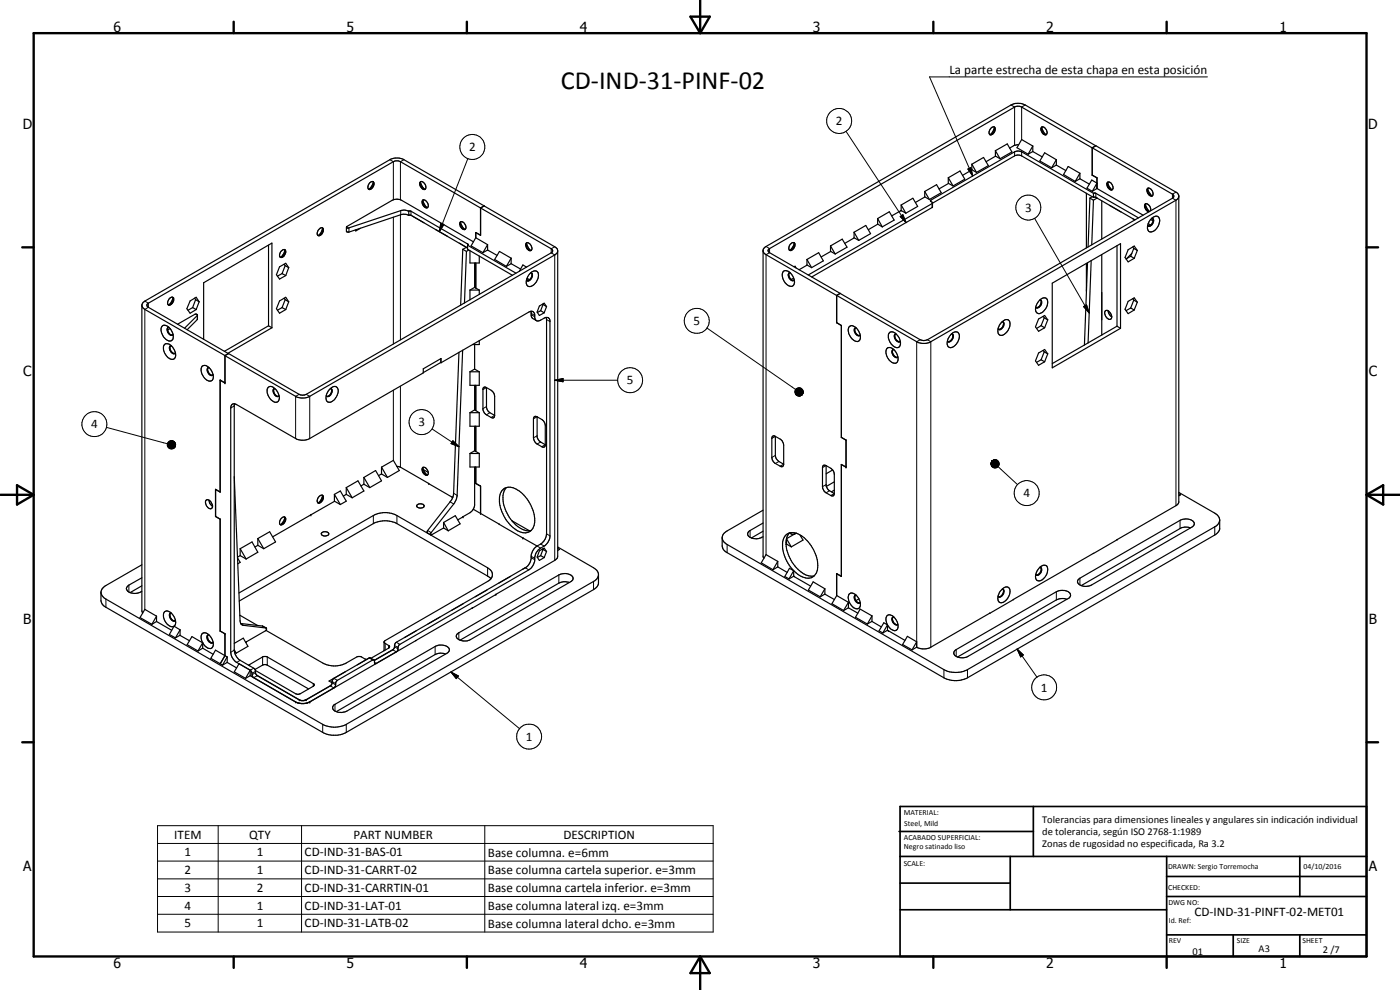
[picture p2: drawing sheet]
<svg xmlns="http://www.w3.org/2000/svg" width="420mm" height="297mm" viewBox="0 0 420 297" stroke-linecap="round" stroke-linejoin="round" font-family="sans-serif">
<defs><g id="words">
<text font-size="7.9" x="168.3" y="26.6">CD-IND-31-PINF-02</text>
<g font-size="4.2">
<text x="34" y="9.6">6</text>
<text x="104" y="9.6">5</text>
<text x="174" y="9.6">4</text>
<text x="244" y="9.6">3</text>
<text x="314" y="9.6">2</text>
<text x="384" y="9.6">1</text>
<text x="6.8" y="38.7">D</text>
<text x="410.6" y="38.7">D</text>
<text x="7" y="112.9">C</text>
<text x="410.8" y="112.9">C</text>
<text x="7" y="187.1">B</text>
<text x="410.8" y="187.1">B</text>
<text x="7" y="261.4">A</text>
<text x="410.8" y="261.4">A</text>
<text x="34" y="290.4">6</text>
<text x="104" y="290.4">5</text>
<text x="174" y="290.4">4</text>
<text x="244" y="290.4">3</text>
<text x="314" y="290.4">2</text>
<text x="384" y="290.4">1</text>
</g>
<g font-size="3.9">
<text x="284.9" y="22.1">La parte estrecha de esta chapa en esta posición</text>
<text x="250.9" y="37.6">2</text>
<text x="140.8" y="45.4">2</text>
<text x="307.6" y="63.6">3</text>
<text x="208.1" y="97.6">5</text>
<text x="188.2" y="115.4">5</text>
<text x="27.4" y="128.6">4</text>
<text x="125.5" y="127.9">3</text>
<text x="307.2" y="149.2">4</text>
<text x="312.4" y="207.5">1</text>
<text x="157.8" y="222.3">1</text>
<text x="52.3" y="251.7">ITEM</text>
<text x="74.8" y="251.7">QTY</text>
<text x="106.1" y="251.7">PART NUMBER</text>
<text x="169.1" y="251.7">DESCRIPTION</text>
<text x="55.4" y="257">1</text>
<text x="77" y="257">1</text>
<text x="91.4" y="257">CD-IND-31-BAS-01</text>
<text x="146.4" y="257">Base columna. e=6mm</text>
<text x="55.4" y="262.3">2</text>
<text x="77" y="262.3">1</text>
<text x="91.4" y="262.3">CD-IND-31-CARRT-02</text>
<text x="146.4" y="262.4">Base columna cartela superior. e=3mm</text>
<text x="55.4" y="267.6">3</text>
<text x="77" y="267.6">2</text>
<text x="91.4" y="267.6">CD-IND-31-CARRTIN-01</text>
<text x="146.4" y="267.7">Base columna cartela inferior. e=3mm</text>
<text x="55.4" y="272.9">4</text>
<text x="77" y="272.9">1</text>
<text x="91.4" y="272.9">CD-IND-31-LAT-01</text>
<text x="146.4" y="273">Base columna lateral izq. e=3mm</text>
<text x="358.5" y="275">CD-IND-31-PINFT-02-MET01</text>
<text x="55.4" y="278.3">5</text>
<text x="77" y="278.3">1</text>
<text x="91.4" y="278.3">CD-IND-31-LATB-02</text>
<text x="146.4" y="278.3">Base columna lateral dcho. e=3mm</text>
</g>
<g font-size="3.1">
<text x="312.7" y="246.8">Tolerancias para dimensiones lineales y angulares sin indicación individual</text>
<text x="312.7" y="250.4">de tolerancia, según ISO 2768-1:1989</text>
<text x="312.7" y="254">Zonas de rugosidad no especificada, Ra 3.2</text>
<text x="357.9" y="286.4">01</text>
<text x="377.7" y="285.6">A3</text>
<text x="397" y="285.9">2 /7</text>
</g>
<g font-size="2.4">
<text x="271.2" y="244.4">MATERIAL:</text>
<text x="271.3" y="252">ACABADO SUPERFICIAL:</text>
<text x="271.4" y="247.9">Steel, Mild</text>
<text x="271.3" y="254.6">Negro satinado liso</text>
<text x="271.2" y="259.7">SCALE:</text>
<text x="350.6" y="260.8">DRAWN: Sergio Torremocha</text>
<text x="391.2" y="260.6">04/10/2016</text>
<text x="350.6" y="267">CHECKED:</text>
<text x="350.6" y="271.4">DWG NO:</text>
<text x="350.8" y="276.9">Id. Ref:</text>
<text x="350.8" y="282.8">REV</text>
<text x="371.2" y="282.9">SIZE</text>
<text x="390.9" y="282.9">SHEET</text>
</g>
</g></defs>
<g fill="none" stroke="#000" stroke-width=".35">
<path d="M298.4 38.1v.1M298.4 38.1a1.46 1.46 0 0 1 0 1.6 1.46 1.46 0 0 1-1.4 .6M298.4 38.1a1.6 1.6 0 0 0-1.4 2.2M298.4 38.2a1.79 1.79 0 0 1-1.2 2.2M298.5 38.2l-.4 1-.9 1.2M312.6 38.2a1.71 1.71 0 0 0 1.5 2.2M312.6 38.2l.4 1 .8 1.2M312.7 38.1a1.53 1.53 0 0 0 1.2 2.3l.2-.1M312.7 38.1a1.61 1.61 0 0 1 1.4 2.2M312.7 38.1l-.1 .1M111 54.8a.66 .66 0 0 1 .7-.4 .66 .66 0 0 1 .6 .5 1.41 1.41 0 0 1-1.7 1.8 1.7 1.7 0 0 1 .4-1.9zM111.9 54.5l.1 .1"/>
<path d="M112 54.6a1.73 1.73 0 0 1-1.4 2.2M112 54.7l-.3 .9-.9 1.2M126.3 54.5a1.52 1.52 0 0 1 1.2 2.3 1.49 1.49 0 0 1-1.2-2.3M127 60a1.58 1.58 0 0 0 1.3 2.3M127.4 56.8l-.7-.8-.5-1.3a1.78 1.78 0 0 0 1.4 2.1M277.5 57.4l3.6-2 1.4 2.4-3.6 2.1M277.5 57.4l1.4 2.5M277.5 57.4v1.7l1.4 .8M277.6 59.1l-2.9 1.6M284.6 53.3l3.5-2 1.4 2.5-3.5 2M284.6 53.3l1.4 2.5M284.6 53.3v1.7l1.4 .8"/>
<path d="M284.7 55l-2.9 1.7M291.7 49.3l3.5-2.1 1.4 2.5-3.5 2M291.7 49.3l1.4 2.4M291.7 49.3v1.6l1.4 .8M291.7 50.9l-2.8 1.7M297 40.4h.2M298.7 45.2l3.6-2 1.4 2.4-3.6 2M298.7 45.2l1.4 2.4M298.7 45.2v1.6l1.4 .8M298.8 46.9l-2.9 1.6M305.7 43.4l-1.3 .2-1.4 .8M310 45.5l2.8 1.6"/>
<path d="M310 43.8l-1.4 2.5M310 45.5l-1.4 .8M310 43.8v1.7M310 43.8l-3.4-1.9-1.4 2.4 3.4 2M317 49.5l2.9 1.7M317 47.9l-1.4 2.4M317 49.5l-1.4 .8M317 47.9v1.6M317 47.9l-3.5-2.1-1.4 2.5 3.5 2M324.1 53.6l2.8 1.6M324.1 52l-1.4 2.4M324.1 53.6l-1.4 .8"/>
<path d="M324.1 52v1.6M324.1 52l-3.5-2-1.4 2.4 3.5 2M326 58v16.4M327.1 59.4l1.1 .7M327.1 59.4l-.6 14.7M327.6 54l1.6 .9-1.4 2.5-1.6-.9zM327.8 52.6l1.4 .8M327.8 52.6l1.4 .7M327.8 59l-.7 .4M328.2 58v1.2M328.2 58h.7l12.8 7.4M328.2 59.2h.7"/>
<path d="M328.2 58l-21.6-12.4-1.1-.3-1 .3-25.2 14.5-.1 .2 .7 .5M328.2 59.2l-21.6-12.4-1.3-.3-.6 .2-24.8 14.3M328.8 43.7v.1M328.9 43.7l-1.1 .7v8.2M328.9 59.2l11.7 6.8-.6-.3M328.9 59.2l.5 .3M329.2 53.3v3.3M329.2 59.4l-1 .7M329.2 56.6l13.9 8M329.2 56.6l-1.4 .8M332.3 54.7a1.41 1.41 0 0 1 1.5 .7 1.41 1.41 0 0 1-.1 1.5 1.55 1.55 0 0 1-1.4-2.2zM332.4 54.7a1.77 1.77 0 0 0 1.4 2.2"/>
<path d="M332.4 54.8l.5 1.3 .8 .8M332.5 54.6l-.1 .1M344.4 56.6a1.45 1.45 0 0 1 1.4 .6 1.45 1.45 0 0 1 0 1.6 1.54 1.54 0 0 1-1.4-2.2zM344.5 56.6l.3 1 .8 1.2M344.6 56.4a1.59 1.59 0 0 0 1.3 2.3M353.8 59.1l-.9 1-73.6 42.4a4.5 4.5 0 0 1-4.2 0l-24-13.9M80.6 73.6v24.1M84.1 77.2h.1M84.4 75.4a.76 .76 0 0 1 .6-.5 .76 .76 0 0 1 .8 .4 1.52 1.52 0 0 1-1.7 1.8 1.43 1.43 0 0 1 .3-1.7zM85.3 79.3l.3 .4M85.4 74.9l.1 .1M85.5 75a1.88 1.88 0 0 1-1.3 2.2"/>
<path d="M85.5 75.1l-.3 1-.9 1.1M85.6 79.7l1 .6M85.6 79.7l-.9 2.4M95.4 70.7h.2M95.7 68.9l.9-.6a1.26 1.26 0 0 1-.2 2.1 .66 .66 0 0 1-.6 .4 .66 .66 0 0 1-.6-.5zM96.7 68.4a1.66 1.66 0 0 1-1.1 2.3M96.8 68.5l-.5 1.3-.7 .9M108.2 68.5l-1.4 .8v-.3M122.7 63.4h.6l17.1 9.8-.1 .4M122.7 64.6h.6l17 9.8-2.4-1.5M122.7 63.4v1.2a3.2 3.2 0 0 0-2.4-.2l-15.6 5.2h-.5l-.2-.2v-1.4l13.7-7.9 1.6-.3 1.3 .3 21.5 12.5M122.7 63.4a2.96 2.96 0 0 0-2.4-.2l-15.7 5.3-.6-.3"/>
<path d="M126.8 60.1a1.07 1.07 0 0 1 1.5 .9l.3 .7a.73 .73 0 0 1-.7 .7 .73 .73 0 0 1-.8-.6l-.4-.7zM126.9 60.2l.6 1.3 .6 .8M130.8 68.9l3.5 2M138.1 66.6a1.4 1.4 0 0 1 1.5 .7 1.4 1.4 0 0 1-.1 1.6 1.65 1.65 0 0 1-1.4-2.3zM138.2 66.7l.4 1 .8 1.1M138.2 66.7l-.1 .5 .4 1 .6 .5 .5 .1M138.3 66.5l-.1 .2M138.9 74.8l1.1 .6M138.9 74.8l-.7 16.8M140 75.4l-.6 15.5M140 74.2l-1.1 .6M140.3 73.6v1.2l13.5 7.8"/>
<path d="M140.3 73.6l14.5 8.4M140.7 75l-.7 .4M141 75.2v3.7h2.8v-2.1M142.4 78.9v7.3M142.8 69.8v1.5M142.8 78.9v7.5M142.8 69.8h.1M142.8 71.3l-1.4 2.5 3.5 2M142.8 71.3l3.5 2.1M144.2 62.4v8.2l-1.4-.8M145.3 61.8l-1.1 .6M146.3 75l2.9 1.6"/>
<path d="M146.3 73.4l-1.4 2.4M146.3 75l-1.4 .8M146.3 73.4v1.6M153.4 79.1l2.8 1.6M153.4 77.5l-3.5-2.1-1.4 2.5 3.5 2M153.4 77.5l-1.4 2.4M153.4 79.1l-1.4 .8M153.4 77.5v1.6M157.9 72.9a1.46 1.46 0 0 1 1.5 .6 1.46 1.46 0 0 1 .1 1.6 1.51 1.51 0 0 1-1.6-2.2zM158 73a1.72 1.72 0 0 0 1.3 2.1M158 73l.6 1.3 .6 .8M158.1 72.9l-.1 .1"/>
<path d="M159.5 75.1l-.2 .1M167.4 75.3l-.2 .6-.7 .6-73.5 42.4a4.5 4.5 0 0 1-4.3 0l-21.2-12.2M167.4 75.3v91.6l-.2 .7-.7 .5-17.7 10.3M167.4 75.3l-.2-.7-.7-.6-45.3-26.1a4.5 4.5 0 0 0-4.2 0l-73.5 42.4-.5 .4-.4 .9M229 75.4l.9 1 21.2 12.2M230.7 74.7l74-42.7 .6-.1 1.3 .2 45.3 26.2a.66 .66 0 0 1 .4 .6 .66 .66 0 0 1-.4 .6l-73.6 42.4-1 .3-1.1-.3-45.2-26.1-.5-.6zM237.2 73.3a.76 .76 0 0 1 .7-.5 .76 .76 0 0 1 .7 .4 1.45 1.45 0 0 1-1.7 1.9 1.7 1.7 0 0 1 .3-1.8zM238.2 72.8a1.64 1.64 0 0 1-1.3 2.3M238.4 72.9l-.4 1.1-.9 1.1M242.2 77.9l3.5-2.1 1.4 2.5-3.5 2M242.2 77.9l1.4 2.4M242.2 77.9v1.6"/>
<path d="M242.2 79.5l1.4 .8M242.2 79.5l-2.4 1.4M249.2 73.8l3.6-2 1.4 2.4-3.6 2M249.2 73.8l1.4 2.4M249.2 73.8v1.6l1.4 .8M249.3 75.4l-2.8 1.7M256.3 69.7l3.5-2.1 1.5 2.5-3.6 2M256.3 69.7l1.4 2.4M256.3 69.7v1.6l1.4 .8M256.4 71.4l-2.9 1.6M263.4 65.6l3.5-2.1 1.4 2.5-3.5 2.1M263.4 65.6l1.4 2.5"/>
<path d="M263.4 65.6v1.6l1.4 .9M263.4 67.3l-2.8 1.6M270.3 63.2h.1M270.4 63.2l-2.8 1.6M270.5 61.5l3.5-2 1.4 2.4-3.5 2.1M270.5 61.5l1.4 2.5M270.5 61.5v1.7l1.4 .8M270.5 63.2h-.1M279.9 60.8l-.1 1.4-36.2 20.9M279.9 60.9l-37.3 21.6M326 79v8.4M326.4 78.9l-1 24.6"/>
<path d="M327.5 78.2l-1 24.7M328.2 60.1l-.6 13.3M330.7 60.2v11.5M330.7 76.4v24.1M332.9 61.6l3.6 2M335.2 73.7v24.2M339.3 76.9l1.1 .6M339.3 76.9l-1.4 .8M339.7 76l-1.6 1.6M339.9 74.1l.4 .4M340.3 74.5l1 .6M340.3 74.5l-1 2.4"/>
<path d="M341.3 75.1l-.9-1.3-1.8 1.1-1 2.4 1 1.3 1.8-1.1M341.3 75.1l-.9 2.4M343.9 61.1a1.73 1.73 0 0 0 1.1 2.4l-.9-1.2-.4-1M344.5 67.6l.1 .3M344.6 67.1l.8 .4M345.3 63.2a1.41 1.41 0 0 0-.2-1.4 1.41 1.41 0 0 0-1.4-.5 1.72 1.72 0 0 0 1.1 2.2M345.3 65.9l.8 .4M345.6 65.5h.3M345.8 65.4a1.26 1.26 0 0 1 1.6-.5 1.26 1.26 0 0 1 .6 1.6 3.2 3.2 0 0 1-3 3.1 1.8 1.8 0 0 1-.3-2.7zM345.9 65.5a1.46 1.46 0 0 1 .1 1.6 1.46 1.46 0 0 1-1.4 .8M345.9 65.5a1.64 1.64 0 0 1-1.3 2.3M42.6 91.6l.4 .9 .5 .3 24 13.9"/>
<path d="M42.6 91.6v91.7l.2 .6M44.2 91.2l73.9-42.7 .7-.2 1.4 .2 45.2 26.1a.64 .64 0 0 1 .5 .6 .64 .64 0 0 1-.5 .7l-73.5 42.4a2.33 2.33 0 0 1-2.1 0l-45.3-26.1-.4-.5zM48.7 97.9a1.87 1.87 0 0 1 2.6 1.1 2.83 2.83 0 0 1 .4 3 2.03 2.03 0 0 1-2.9-1.4l-.5-1.4v-.6zM50.5 98.3a1.59 1.59 0 0 0 1.3 2.2M50.7 98.2a1.16 1.16 0 0 0-.6 1.1 1.16 1.16 0 0 0 .7 1l.6 .3 .5-.2M50.7 89.7l.4-.4 .7-.1a1.42 1.42 0 0 1 .1 1.6 1.42 1.42 0 0 1-1.4 .6l-.2-.5zM51 98.6l-.7 .4M51.8 89.2a1.56 1.56 0 0 1-1.3 2.2M51.9 89.3l-.5 1.4-.7 .8M53.3 97.3l5.2-3 .8 .1v1.4l-3.1 3.1M57.8 92.3l1.1 .6M57.8 92.3l-1.4 .8"/>
<path d="M58.4 89.5l.3 .4M58.7 89.9l1.1 .7M58.7 89.9l-.9 2.4M59.3 94.6l-3.9 3.9M59.8 90.6l-.9-1.4-1.8 1.1-1 2.3 1 1.4 1.8-1.1M59.8 90.6l-.9 2.3M80.6 97.7l1 .6M80.6 97.7l-13.3 7.7M81.6 98.3l-13.2 7.7M81.6 98.3v-25.4l-20.5 11.9v17M84.7 82.1l1.1 .6M84.7 82.1l-1.4 .7"/>
<path d="M84.7 92.3l1.1 .6M84.7 92.3l-1.4 .8M85.3 89.5l.3 .4M85.6 89.9l1 .7M85.6 89.9l-.9 2.4M86.6 80.3l-.8-1.3-1.9 1.1-.9 2.3 .9 1.3 1.9-1M86.6 80.3l-.8 2.4M86.6 90.6l-.8-1.4-1.9 1.1-.9 2.3 .9 1.4 1.9-1.1M86.6 90.6l-.8 2.3M141 87v3M141 87h2.8M142.4 86.2l1.4 .8"/>
<path d="M142.4 86.2l-1.4 .8M143.8 87v1.3M158 80.1l-1.1-.6-1 1.9M158.1 83.8l.5 .3M158.2 83.5l.8 .4M159.1 82a1.4 1.4 0 0 1 2.4 0 3.1 3.1 0 0 1-2.9 3.9 1.8 1.8 0 0 1-.3-2.6zM159.2 81.9h.2M159.3 93.4l.2 1.8 1.5 1M159.4 81.9a1.43 1.43 0 0 1 .2 1.6 1.43 1.43 0 0 1-1.4 .7l-.2-.2M159.5 81.9a1.63 1.63 0 0 1-1.4 2.3M162.3 93.2l-1 .6M162.3 93.2l1 .7"/>
<path d="M162.8 91.2l.2 .2M163 91.4l-.7 1.8M163 91.4l1 .6M163.9 95.2l.1 65.2a4.1 4.1 0 0 1-1.7 2.8l-1.1 .6M164 92l-.7-1-1.4 .8-.7 1.8 .7 1.1 1.4-.8M164 92l-.7 1.9M235.1 81.5a2.06 2.06 0 0 1 2.8 1.4 2.04 2.04 0 0 1-.2 3 3.2 3.2 0 0 1-2.6-4.4zM236.9 81.8a1.42 1.42 0 0 0-.1 1.6 1.42 1.42 0 0 0 1.4 .7M236.9 81.8a1.69 1.69 0 0 0 1.2 2.4M236.9 81.8h.2M238.2 83.4l-.8 .5M238.3 80.1l.3-.2 .3 .5"/>
<path d="M238.4 83.9l-.2 .3M251.1 88.6v8.2M251.1 96.8h.1M251.1 96.8l1.4 .9M252.1 88.1l-1 .5M252.2 88.1l-1.1 .5M252.5 97.7v33.5M254.7 98.2a1.64 1.64 0 0 1 2.6 .6 2.92 2.92 0 0 1 .5 3.5 2.67 2.67 0 0 1-3.1-2.2l-.2-1.1zM256.7 98.4a1.69 1.69 0 0 0 1.3 2.3M256.9 98.3a.77 .77 0 0 0-.5 1.3 1.21 1.21 0 0 0 1.7 1v-.1M266.9 99.9a1.45 1.45 0 0 1 2.2 .4 2.6 2.6 0 0 1 .5 4 3.3 3.3 0 0 1-3-3.7zM300.6 96.6a1.32 1.32 0 0 1 1.2-.8 1.32 1.32 0 0 1 1.3 .8 3.5 3.5 0 0 1-2.7 4 1.47 1.47 0 0 1-.8-2.3z"/>
<path d="M300.8 96.5a.93 .93 0 0 1 .3 1.5l-.8 .9-.8-.2M301 96.6a1.59 1.59 0 0 1-1.3 2.2M311.9 90.1a1.32 1.32 0 0 1 1.2-.8 1.32 1.32 0 0 1 1.3 .8 3.5 3.5 0 0 1-2.7 4 1.9 1.9 0 0 1-.4-3zM312.1 90h.1M312.2 90a1.46 1.46 0 0 1 .2 1.6 1.46 1.46 0 0 1-1.3 .8l-.3-.3M312.3 90a1.56 1.56 0 0 1-1.3 2.3M312.5 97.7l1 .6M312.5 97.7l-1.4 .9M313.1 94.9l.3 .5M313.4 95.4l1 .6M313.4 95.4l-.9 2.3M314.4 96l-.9 2.3"/>
<path d="M314.4 96l-.9-1.3-1.8 1-.9 2.4 .9 1.3 1.8-1.1M315.8 85l20.5-11.9v25.4l-20.5 11.9zM332.6 93.3a.83 .83 0 0 0-1.1 .3 .83 .83 0 0 0 .2 1.1 1.19 1.19 0 0 0 1.9 .8l.1-.4M332.6 93.3l.7 .7 .4 1.1M332.6 93.3l.3 1 .8 .8M335.2 97.9l-19.4 11.2M335.2 97.9l1.1 .6M339.3 92.4l1.1 .6M339.3 92.4l-1.4 .8M339.9 89.6l.4 .4M340.3 90l1 .7M340.3 90l-1 2.4"/>
<path d="M341.3 90.7l-.9-1.3-1.8 1-1 2.4 1 1.3 1.8-1.1M341.3 90.7l-.9 2.3M49.3 103.4a1.77 1.77 0 0 1 2.5 .7 2.93 2.93 0 0 1 .6 3.4 2.06 2.06 0 0 1-2.9-1.4l-.4-1.4v-.9zM51 104.1a1.76 1.76 0 0 0 1.5 1.9M51.1 103.9l-.1 .2M51.2 103.8a1.46 1.46 0 0 0 .7 2.3l.6-.1M51.3 103.8l-.3 .3M51.3 103.8h-.2M52.7 105.9l-.2 .1M60.7 109.9a2.12 2.12 0 0 1 2.8 1.4 2.46 2.46 0 0 1 0 2.9 2.8 2.8 0 0 1-3.1-2.6v-1zM62.5 110.3a1.63 1.63 0 0 0 1.3 2.3M62.7 110.3h-.1a1.48 1.48 0 0 0-.2 1.5 1.48 1.48 0 0 0 1.3 .8l.1-.1"/>
<path d="M64 112.4l-.2 .1M66.1 114v33.7l-1.4-.8v8M66.1 114l1.4 .9M67.5 106.7v8.2l-1.4-.9M68.5 106.1l-1 .6M68.6 106.1l-1.1 .6M80.5 116.2a1.68 1.68 0 0 1 2.4 .8 2.75 2.75 0 0 1 .4 3.6 2.64 2.64 0 0 1-3-2.3l-.1-1.3zM82.3 116.6a1.58 1.58 0 0 0 1.3 2.3M82.5 116.6a.95 .95 0 0 0-.6 .8 .95 .95 0 0 0 .4 .9 .87 .87 0 0 0 1.5 .4M98.8 117a1.63 1.63 0 0 1 2.4-.8 3.4 3.4 0 0 1-1.4 4.2 1.15 1.15 0 0 1-1.4 .2 1.15 1.15 0 0 1-.6-1.2l.3-1.4zM99.1 116.6a1.11 1.11 0 0 1 .1 1.9 .8 .8 0 0 1-1.3 .2M99.3 116.6a1.64 1.64 0 0 1-1.3 2.3"/>
<path d="M132.3 108.8h.1M132.3 108.8l-5.3 3M132.3 107.6v1.2M132.4 108.8v-1.2l-5.4 3.1v1.2l-34 19.7a4.5 4.5 0 0 1-4.3 0l-17.7-10.2a1.07 1.07 0 0 0-1.2-.1 1.07 1.07 0 0 0-.6 1.1v73.3a4.2 4.2 0 0 0 1.8 3.1l4.1 2.3M132.4 108.8l26.3-15.2a1.06 1.06 0 0 1 1.1-.2 1.06 1.06 0 0 1 .7 1 1.84 1.84 0 0 0 .6 1.9l.9-.1 1.3-.7a1.04 1.04 0 0 1 1.1-.2 1.04 1.04 0 0 1 .6 .9v64.9a4.1 4.1 0 0 1-1.7 2.7 4.3 4.3 0 0 0-2.9 4.7l-.7 1.6-1 .9-38.9 22.4-.3 .7-.2 1.1-.4 .4M137.7 105.7l-1.6 42.3a4.1 4.1 0 0 1-1 2.6l-6.8 8.7v.6l1 .6M138.8 105.1l-1.7 43.9-.7 1.9-7 8.9-.2 .3 .2 .4M141 111.5v4.1h2.8v-4.1M141 111.5h2.8M142.4 103.4v7.3M142.4 115.6v7.4M142.4 110.7l1.4 .8"/>
<path d="M142.4 110.7l-1.4 .8M142.8 115.6v7.6M143.8 102.2v1.2h-2M146 116.3l1.6 1 .8 1.1 .1 6.2M146 116.3l-.8-.1-.3 .5v6.2l.2 .5a3.6 3.6 0 0 0 2.3 1.9 .64 .64 0 0 0 .8 0 .64 .64 0 0 0 .3-.7M146 116.3v6l.3 .8 .5 .6 1.7 .9M266.2 104.6a1.8 1.8 0 0 1 2.6 1 2.4 2.4 0 0 1 0 3.4 3.2 3.2 0 0 1-2.6-4.4zM268 104.9a1.43 1.43 0 0 0-.1 1.6 1.43 1.43 0 0 0 1.5 .7M268 104.9a1.69 1.69 0 0 0 1.2 2.3M268 104.9h.3M268.8 100.2h.1M268.8 100.2a1.43 1.43 0 0 0-.1 1.6 1.43 1.43 0 0 0 1.3 .7"/>
<path d="M268.8 100.2a1.62 1.62 0 0 0 1.1 2.3M269.4 107l-.1 .3M270.2 102.4l-.3 .2M284.3 102.4l.1 .1M285.4 100.3a1.36 1.36 0 0 1 1.8-.6 1.36 1.36 0 0 1 .7 1.8 3.1 3.1 0 0 1-3 2.8 2.48 2.48 0 0 1 .3-3.7zM285.6 100.2a.96 .96 0 0 1 .6 .8 .96 .96 0 0 1-.4 .9l-.9 .7-.5-.1M285.8 100.2a1.61 1.61 0 0 1-1.4 2.3M312.5 107.9l1 .6M312.5 107.9l-1.4 .8M313.1 105.2l.3 .4M313.4 105.6l1 .6M313.4 105.6l-.9 2.3"/>
<path d="M314.4 106.2l-.9-1.3-1.8 1-.9 2.4 .9 1.3 1.8-1.1M314.4 106.2l-.9 2.3M70.4 121.2v74.5M119.1 139.9l1.1 .3 8.5 4.9M141 136.1v4h2.8v-4M141 136.1h2.8M141 123.8v4.1h2.8v-4.1M141 123.8h2.8M142.4 127.9v7.4M142.4 135.3l1.4 .8M142.4 135.3l-1.4 .8M142.4 123l1.4 .8"/>
<path d="M142.4 123l-1.4 .8M142.8 127.9v7.5M160.4 125l.8 .1a3.6 3.6 0 0 1 2.2 1.6l.2 .8v6.1l-.2 .5-.6 .1-1.8-1.1-.6-.6-.3-.9v-6zM161.2 125.1v5.9l.3 .8a3.6 3.6 0 0 0 2.1 1.6M232.7 130.9l.1 6.3 1 1.3 1.4 .8M232.7 130.9l1.6 1 .8 1.2 .1 6.2M232.7 130.9l-.6-.1-.3 .1-.2 .6 .2 6.5 .7 .9 1.8 1.1 .7-.1 .2-.6M247.9 139.7l.1 6.2M247.9 139.7l-.7-.1-.4 .7 .1 6a3 3 0 0 0 2.4 2.4 .64 .64 0 0 0 .8 .1 .64 .64 0 0 0 .3-.7M247.9 139.7l1.6 .9 .8 1.2 .1 6.3M252.5 139.4v33.6M252.5 131.2l1.4 .8v8.2l-1.4-.8"/>
<path d="M252.5 139.4l1.4 .7M252.5 131.2h.1M252.5 139.4h.1M61.8 150.1l.2-.1a1.77 1.77 0 0 1 1.6 2.5 1.65 1.65 0 0 1-1.8-2.3zM62.7 150.1l.3 1 .8 .8M64.7 155l1.4 .8M64.7 154.9l1.4 .8M64.7 154.9v.1M66.1 155.7v33.7M66.1 147.6l-1.4-.8v8.2M70.3 143l1.8 43.6 .2 .5 .5 .5 7 .8 .2 .2-.3 .7-5.8 3.4M84.4 155.6a.76 .76 0 0 1 .6-.5 .76 .76 0 0 1 .8 .4 1.48 1.48 0 0 1-1.7 1.9 1.43 1.43 0 0 1 .3-1.8z"/>
<path d="M85.4 155.1a1.65 1.65 0 0 1-1.3 2.3M85.5 155.3l-.3 1-.9 1.1M93.2 154.5h.1M93.3 154.5l-11.5 6.6M95.8 148.9l.8-.4a1.35 1.35 0 0 1-.6 2.4h-.5a1.4 1.4 0 0 1 .3-2zM96.7 148.6a1.63 1.63 0 0 1-1.3 2.3M96.8 148.8l-.5 1.2-.7 .9M100.4 148.3v2.1l-7.1 4.1M100.4 148.3l1.7 3.1M100.4 150.4l1.7 1M100.4 148.3l1.7-1 1.8 3.1-1.8 1M103.9 148.3l-.9 .5"/>
<path d="M103.9 146.3l3.5-2 1.8 3-3.5 2.1M103.9 146.3l1.8 3.1M103.9 146.3v2M103.9 148.3l1.8 1.1M109.2 145.3l-.9 .5M109.2 143.3l1.8 3M109.2 143.3v2M109.2 145.3l1.8 1M109.2 143.3l3.5-2.1 1.8 3.1-3.5 2M114.5 142.2l-.9 .5M114.5 140.2l1.8 3.1M114.5 140.2v2"/>
<path d="M114.5 142.2l1.8 1.1M114.5 140.2l3.6-2.1 1.7 3.1-3.5 2.1M125.2 151.5a1.32 1.32 0 0 1 2.1 .3 1.23 1.23 0 0 1-1.2 .7 1.23 1.23 0 0 1-1-.8zM126.8 140.3a1.43 1.43 0 0 1 1.4 .7 1.43 1.43 0 0 1 0 1.5 1.55 1.55 0 0 1-1.4-2.2zM126.9 140.4l.6 1.3 .6 .8M127 140.9l1.5 .8M127 140.2a1.58 1.58 0 0 0 1.3 2.3M128.6 145l7.1 4.2M133.1 158.4l-3.7 2.1M133.1 156.8l1.4 2.5M133.1 156.8v1.6M133.1 158.4l1.4 .9"/>
<path d="M133.1 156.8l3.5-2.1 1.5 2.5-3.6 2.1M135.7 149.1l.2 .1M135.8 149.1l-.1 .1M138.9 155.1h.1M139 155.1l-1.6 .9M142 152.8l2.2 1.3M142.4 140.1v11.6a3.3 3.3 0 0 1-1.4 2.1l-2.1 1.3M142.8 140.1v5M142.8 145l1.4 .8M142.8 145.1l1.4 .8M142.8 145v.1M144.2 154.1l5.7 3.2"/>
<path d="M144.2 145.8v8.3M149.8 157.3l7.1 4.1M149.9 157.3v.1M150.6 147.2a3.4 3.4 0 0 1 4.8-.1 11.2 11.2 0 0 1 4.9 10.5 3.2 3.2 0 0 1-5.4 1.4 10.7 10.7 0 0 1-4.7-11zM152 146.3a6.1 6.1 0 0 0-.4 6.5 10.1 10.1 0 0 0 6.6 6.5l1.2-.2M153.6 156.2l5.3 3.1M229 156.9l-3.9 2.3a1.17 1.17 0 0 0-.7 1.3 1.17 1.17 0 0 0 1.1 .9M229 159.4l-3.5 2M236.9 159.9a6.1 6.1 0 0 0-.3 6.5 9.8 9.8 0 0 0 6.6 6.4h1.2M237.1 159.9l.7 .4 1.1-.3-2.9 1.6M248 145.9l.7 1.2 1.7 1M249.9 141l-2 1.2"/>
<path d="M250.4 144.6l-2.4 1.4M250.4 147.1l-.9 .5M353.8 147.7l11.4 6.7 .8 1.5v2.8l-.8 1.4-74.8 43.3a7.8 7.8 0 0 1-7.1 0l-65.1-37.6a2.47 2.47 0 0 1-1.5-2v-2.6a2.48 2.48 0 0 1 1.5-1.9l10.8-6.2M353.8 148.2l.5 .3-.5 .3M357.3 158.4l-1.8-.2-1.1 .2-29.9 17.3M366 156.2l-.3 .9-.8 .8-74.5 43a7.8 7.8 0 0 1-7.1 0l-65.1-37.5-.9-.8-.6-1.1M42.6 177.4a4.1 4.1 0 0 1-3.5 .4M42.6 173.4l-3.9 2.2a1.18 1.18 0 0 0-.8 1.3 1.18 1.18 0 0 0 1.2 .9M42.6 175.8l-3.5 2M71.3 167.4l.8 1.3-.7 .5M71.7 177.9l40.3-23.2a7.4 7.4 0 0 1 7.1 0l27.2 15.6a2.18 2.18 0 0 1 1.5 2.1 2.18 2.18 0 0 1-1.5 2.1l-30.7 17.7-.3 .4v2.6M72.1 166.7l-.8 .5"/>
<path d="M72.1 164.6l1.8 3.1M72.1 164.6v2.1M72.1 166.7l1.8 1M72.1 164.6l3.5-2 1.8 3.1-3.5 2M77.4 163.6l-.9 .5M77.4 161.6l3.5-2 1.8 3-3.5 2M77.4 161.6l1.8 3M77.4 161.6v2M77.4 163.6l1.8 1M96.4 160a1.19 1.19 0 0 1 1.3-.6 1.19 1.19 0 0 1 .9 1 1.3 1.3 0 0 1-2.2-.4zM146.2 177l-3.6 2.1M147.4 173.7l-.8-.7-27.5-15.9a7.8 7.8 0 0 0-7.1 0l-40.2 23.2"/>
<path d="M148.8 178.3l.1 .1M148.9 178.4l-7.1 4.1M153.2 172.9l-3.5 2.1M156.9 161.4h.1M156.9 161.4l4.3 2.4M157.6 170.3l-38.7 22.4-.4 .6-.1 .9-.5 .8-5.6 3.2 5.8-3.4M157.6 170.3l-.9 .6M161.2 163.8a4.5 4.5 0 0 0-1.9 4.1 3.6 3.6 0 0 1-1.7 2.4M162.3 166.7l-1 .6M162.3 166.7l1 .6M162.8 164.8l1.2 .7M162.8 164.7l.2 .1-.7 1.9"/>
<path d="M164 165.5l-.7-1-1.4 .8-.7 1.8 .7 1 1.4-.8M164 165.5l-.7 1.8M167.4 164.1l10.7 6.2 1 .8 .5 1.2v2.8l-.6 1.1-75.1 43.6a7.5 7.5 0 0 1-7.1 0l-65-37.6a2.47 2.47 0 0 1-1.5-2v-2.6l.3-.9 .5-.6 11.5-6.6M167.4 164.5l.5 .3-.5 .4M170.9 174.8a3.7 3.7 0 0 0-3.2 .2l-29.6 17.1M179.6 172.6v.3a2.54 2.54 0 0 1-1.5 1.6l-74.2 42.8a7.8 7.8 0 0 1-7.1 0l-65-37.6-1.2-1-.3-.8M229 161a3.8 3.8 0 0 1-3.5 .4M233.4 170.1l2.9 1.6M233.4 168.4l-3.5-2-1.4 2.5 3.5 2M233.4 168.4l-1.4 2.5M233.4 170.1l-1.4 .8M233.4 168.4v1.7"/>
<path d="M235.8 160.6a3.2 3.2 0 0 1 4.6 .1 11.2 11.2 0 0 1 4.9 10.5 3 3 0 0 1-4.9 1.7 10.8 10.8 0 0 1-5.2-11.3zM236 163.2l-.1 .2M236 163.2l1.5 .9M236 161.6l1.5 2.5M236 161.6v1.6M238.2 172.9l.2 .1M238.2 171.2l-1.4 2.5M238.2 172.9l-1.4 .8M238.2 171.2v1.7M238.2 171.2l-1.3-.7-1.4 2.5 1.3 .7M238.3 173l5 2.9M238.3 172.9v.1"/>
<path d="M240.1 160.5l.9 1.6-3.5 2M240.5 160.7l-.2 .1M247.6 178.3l2.8 1.6M247.6 176.7l-1.4 2.4M247.6 178.3l-1.4 .8M247.6 176.7v1.6M247.6 176.7l-3.6-2.1-1.4 2.4 3.6 2.1M251.1 178.7l3.5 2M251.1 178.7l-1.4 2.4 3.5 2.1M252.5 172.9l-1.4-.8v6.6M252.5 173l-1.4-.9v6.6M254.9 178.2l.1-.1a2.56 2.56 0 0 1 3.1 2.2 1.39 1.39 0 0 1 .1 1.6 1.39 1.39 0 0 1-1.4 .7 3.4 3.4 0 0 1-1.9-4.4z"/>
<path d="M256.7 178.6a1.69 1.69 0 0 0 1.3 2.3M256.9 178.6h-.2a1.4 1.4 0 0 0-.1 1.6 1.4 1.4 0 0 0 1.5 .6v-.1M257.8 179.7l-.9 .5M300.4 177.2a1.59 1.59 0 0 1 2.6-.6 3.5 3.5 0 0 1-2.6 4.2 1.47 1.47 0 0 1-.8-2.3zM300.8 176.7l.1 .1a1.43 1.43 0 0 1 .2 1.5 1.43 1.43 0 0 1-1.3 .8l-.3-.2M301 176.8a1.63 1.63 0 0 1-1.3 2.3M304.2 179.9h.1M304.2 179.9l-7.2 4.1M311.9 170.3a1.35 1.35 0 0 1 1.2-.7 1.35 1.35 0 0 1 1.3 .7 3.4 3.4 0 0 1-2.7 4l-.2-.1a2.04 2.04 0 0 1-.2-2.9zM312.1 170.2h.1M312.2 170.2a1.46 1.46 0 0 1 .2 1.6 1.46 1.46 0 0 1-1.3 .8l-.3-.3M312.3 170.2a1.58 1.58 0 0 1-1.3 2.3"/>
<path d="M320.2 179.8a3.9 3.9 0 0 0-3.2 .2l-29.7 17.1M323.7 173.8l30.4-17.7a3.2 3.2 0 0 1 4.3 .9l-.1 .6-.6 .6-30.1 17.3a3.2 3.2 0 0 1-4.2-.8zM328.1 166l.1 .1M328.2 166l-24.1 14M328.2 166v.1M335.2 162l17.7-10.3 .9-1v-92.1l-.6-.8-45.5-26.3a4.7 4.7 0 0 0-4.3 0l-73.5 42.5-.8 .7-.1 92.3 .3 .5M335.3 161.9h.1M335.3 161.9l-7.1 4.2M47 186.5l4.5 2.6M47 184.9l-1.4 2.4M47 186.5l-1.4 .8M47 184.9v1.6"/>
<path d="M47 184.9l-3.5-2.1-1.5 2.5 3.6 2M49.3 183.6a2.12 2.12 0 0 1 2.9 1.4 1.85 1.85 0 0 1-.4 3 3.3 3.3 0 0 1-2.5-4.4zM51.1 184.1a1.79 1.79 0 0 0 1.3 2.2M51.2 184a1.44 1.44 0 0 0 .5 2.2l.7 .1M51.3 184h-.2M51.4 183.9l-.1 .1M52.5 186.3h-.1M52.7 186.1l-.3 .2M54 190.6l2.8 1.6M54 189l-1.3 2.4M54 189v1.6l-1.3 .8M54 189l-1.8-1.1-1.4 2.5 1.9 1"/>
<path d="M60.7 190.2a2.25 2.25 0 0 1 3 1.7 1.68 1.68 0 0 1-.6 2.7 3.4 3.4 0 0 1-2.4-4.4zM60.8 194.5l3.2 1.8M60.8 192.9l-3.2-1.9-1.4 2.4 3.2 1.9M60.8 192.9l-1.4 2.4M60.8 194.5l-1.4 .8M60.8 192.9v1.6M62.5 190.5a1.65 1.65 0 0 0 1.3 2.3M62.5 190.5a1.34 1.34 0 0 0 .5 2.3l.4 .2 .5-.2M62.7 190.5h-.2M64 192.7l-.1 .1M66.1 199.1h.1M66.1 189.3l1.4 .9"/>
<path d="M66.1 189.4h.1M66.1 189.4l1.4 .8M67.5 190.2v6.6M67.5 196.7l-1.4 2.4M67.5 196.7l-2.8-1.6-1.4 2.4 2.8 1.6M67.5 196.7l-1.4 2.5 .7 .4M67.5 196.7l.7 .4M68.2 198.8l2.8 1.6M68.2 197.1l-1.4 2.5M68.2 198.8l-1.4 .8M68.2 197.1v1.7M70.3 195l.6 1"/>
<path d="M70.3 193l2.7-1.5 1.4 2.4-3.5 2.1M70.4 195.7a4 4 0 0 0 1.7 2.4l4.4 2.8M70.4 195.7l.5 .3M72 184.6l5.2 3M72.2 187.1l6.6 .7M73.9 192.6l-.2 .1M74.7 199.6l4.3-2.6h1l14 8.1 .3 .4-.3 .4-3.9 2.3-1 .1-12.4-7.1M78.8 187.8h.1M78.8 187.8l1.1 .6M79.8 189.1l17 9.8a7.4 7.4 0 0 0 7.1 0l3.6-1.9a2.39 2.39 0 0 1 2 .7l.5 .2M110.8 197.4l-10.6 6.1M110.8 197.4l1.4 .6"/>
<path d="M110.8 197.4l-3.5 2.1M112.2 198l-11 6.1-.4 .6-.1 1.1-.5 .6M112.2 198l.3 1 .4 .1M115.3 192.7l1.5 1v.7l-5.4 3.1M124.8 192.2l-31.8 18.4M124.8 192.2v.1M124.9 189.3l-3.5 2M132 185.2l-3.5 2M133.8 196.2a4.1 4.1 0 0 0-3.2 .2l-29.7 17.1M137.2 190.2l30.5-17.7a3.1 3.1 0 0 1 4.3 .9l-.1 .6-.4 .4-30.3 17.5a3.2 3.2 0 0 1-4.3-.8zM139.1 181.1l-3.6 2M141.7 182.4l.1 .1"/>
<path d="M141.8 182.5l-17 9.7M254.6 182.4l2.9 1.6M254.6 180.7l-1.4 2.5M254.6 182.4l-1.4 .8M254.6 180.7v1.7M261.7 186.4l2.8 1.7M261.7 184.8l-1.4 2.4M261.7 184.8v1.6l-1.4 .8M261.7 184.8l-3.6-2-1.4 2.4 3.6 2M266.3 189.1l.3 .3M266.3 187.5l-1.3 2.4M266.3 187.5v1.6l-1.3 .8"/>
<path d="M266.3 187.5l-1.1-.6-1.4 2.4 1.2 .6M266.6 189.4l5 2.8M266.7 189.3l-.1 .1M268 185.2l-.2 .6 .5 1.1 .5 .4 .6 .1M268.3 185.1h-.3a1.4 1.4 0 0 0-.1 1.6 1.4 1.4 0 0 0 1.5 .7v-.2M269.4 187.2a1.3 1.3 0 0 1-.3 1.8 1.3 1.3 0 0 1-1.8-.3l-1-1.2M269.4 187.2a3.5 3.5 0 0 0-2.6-2.8 1.78 1.78 0 0 0-.6 2.8l.1 .3M275.1 192.6l-1.4 2.4M275.1 194.2l-1.4 .8M275.1 192.6v1.6M275.1 192.6l-2.8-1.7-1.4 2.5 2.8 1.6M286.7 195.1l30.3-17.6a3 3 0 0 1 4.3 .9v.5l-.5 .6-30.3 17.4a3.2 3.2 0 0 1-4.3-.8z"/>
<path d="M297 184h.1M297 184l-17.7 10.2a4.5 4.5 0 0 1-4.2 0M75.1 202.7l13.9 8.1M75.1 201.1a1.84 1.84 0 0 1 .6 1.7l.4 .5M75.1 201.1l-1.4 2.4M75.1 202.7l-1.4 .8M75.1 201.1v1.6M75.1 201.1l-3.4-2-1.4 2.5 3.4 1.9M76.5 200.9l2.5-1.4h1l12.6 7.2M76.5 200.9l.2 1.3 .5 .5 12.6 7.3M77 202.6l12.8 7.4M89 210.8l.4 .1"/>
<path d="M89.8 210l.4 .2M89.8 210l.5 .1M91.6 210.1l-1.4 .1M91.6 210.1l-1.1 .1M91.9 209.9l-.3 .2M91.9 209.9v.1M91.9 210l-.3 .1M93 210.6a4.7 4.7 0 0 1-3.3 .4M93 210.6a4.9 4.9 0 0 1-4 .1M99.3 205.7l-7.4 4.2M100.1 211.6l30.5-17.6a3.2 3.2 0 0 1 4.3 .8l-.2 .7-.6 .5-30 17.4a3 3 0 0 1-4.2-.9zM100.2 203.5l-.5 .6-.1 1.1-.3 .5-7.4 4.3"/>
<path d="M100.2 203.5l-1.4 .8 .8 .6"/>
</g>
<g fill="none" stroke="#000" stroke-width=".3">
<path d="M253.9 39.4l18 27.4M303.4 31.5l1.1 .6v11.5M307.7 31.5l-1.1 .6v9.8M362.4 23.1h-83.4l12.9 29.7M117 47.9l1.1 .6v11.4M121.2 47.9l-1 .6v11.4M140.4 47.6l-8.5 21.9M290.5 50.7l.9-.4 .5 2.5zM304.5 45.6v1.2M306.6 45.6v1.2M328.9 58v1.2M352.9 57.7l-1 .6v1.2l1 .6v91.6"/>
<path d="M104.7 68.4v1.2M118.1 65.2v38M120.2 64.5v37.5M120.3 63.2v1.2M123.3 63.4v1.2M132.3 67l.9 .4-1.3 2.1zM140.3 73.2v.4M166.5 74l-1.1 .6v1.3l1.1 .6v91.6M229.9 74l1.1 .6v1.2l-1.1 .6v90M270.2 65l.8-.6 .9 2.4zM279.3 60.1v.4M279.7 61.1v1.2"/>
<path d="M310.5 65.5l16.4 28.4M43.5 90.3l1 .7v1.2l-1 .6v90M59.2 94.7v1.2M159.4 94.4l1.1 .6M159.4 94l1.1 .7M164 95.9l1 .6M212.2 98.4l26.6 18.5M325.2 92l.9-.5 .8 2.4zM89.8 118.3l-1.1 .6v12.7M91.9 118.3l1.1 .6v12.7M118.1 117.1v21M120.2 115.9v24.3"/>
<path d="M146 116.3l-1.1 .6M166.5 114.1l2.5-.5v1zM166.5 114.1h18.9M238.5 117.5l2.3 .8-2.2-.5zM238.6 117.3l2.2 1-2.3-.8zM238.6 117.8l2.2 .5-2.1-.3zM238.7 118l2.1 .3h-2.1zM238.7 118.2h2.1M238.7 117l2.1 1.3-2.2-1zM238.7 118.3h2.1l-1.9 .2zM238.7 118.4h2.1M238.8 116.8l.2-.2 1.8 1.7z"/>
<path d="M238.8 116.8l2 1.5-2.1-1.3zM238.9 118.5l1.9-.2-1.6 .4zM239 116.6l.3-.1 1.5 1.8zM239.2 118.7l1.6-.4-1.4 .5zM239.3 116.5l.3-.1 1.2 1.9zM239.4 118.8l1.4-.5zM239.6 116.4l.2-.1 1 2zM239.7 118.8l1.1-.5zM239.8 116.3l.3 .1 .7 1.9zM239.9 118.9l.9-.6zM240.1 116.4l.3 .1 .4 1.8zM240.2 118.8l.6-.5z"/>
<path d="M240.4 116.5l.2 .1 .2 1.7zM240.4 118.7l.4-.4zM240.6 116.6l.2 1.7zM240.7 116.8l.2 .2-.1 1.3zM240.8 118.3l-.1 .2zM240.9 117l-.1 1.3zM241 117.3l-.2 1zM241 117.8l-.2 .5zM241.1 117.5l-.3 .8zM276.2 101.9l-1.1 .6v91.7M278.3 101.9l1 .6v91.7M32 128.2l18.2 4.9"/>
<path d="M50.2 133.5l2.5 .3h-2.5zM50.2 133.7h2.5M50.2 133.3l2.5 .5-2.5-.3zM50.2 133.8h2.5l-2.3 .2zM50.2 133.9h2.5M50.3 133l2.4 .8-2.5-.5zM50.4 134l2.3-.2-2.2 .5zM50.4 132.8l.2-.2 2.1 1.2zM50.4 132.8l2.3 1-2.4-.8zM50.5 134.3l2.2-.5-2 .7zM50.6 132.6l.2-.2 1.9 1.4zM50.7 134.5l2-.7-1.7 .8z"/>
<path d="M50.8 132.4l.2-.1 1.7 1.5zM51 134.6l1.7-.8-1.5 .9zM51 132.3l.3-.1 1.4 1.6zM51.2 134.7l1.5-.9-1.2 .9zM51.3 132.2h.3l1.1 1.6zM51.5 134.7l1.2-.9zM51.6 132.2h.2l.9 1.6zM51.7 134.7l1-.9zM51.8 132.2l.3 .2 .6 1.4zM52.1 132.4l.6 1.4zM52.3 132.5l.4 1.3zM52.5 132.8l.2 1z"/>
<path d="M52.6 133l.1 .8zM52.7 133.8l-.7 .8zM52.7 133.8l-.5 .7zM52.7 133.8l-.3 .5zM52.7 133.8l-.1 .2zM52.7 133.3v.5zM70.3 121.8l-1.1 .6M129.7 128.7l8 5.3M135.9 132.2l1.8 1.8-2.3-.9zM146 122l-1.1 .6M147 123.8l-1 .7M148.5 124.6l-1.1 .7"/>
<path d="M161.2 125.1l-1.1 .5M161.2 130.8l-1.1 .6M162.3 132.6l-1.1 .6M163.6 133.4l-1 .6M232.7 136.7l-1.1 .5M232.7 130.9l-1.1 .6M233.8 138.5l-1.1 .6M235.2 139.3l-1.1 .6M247.9 139.7l-1.1 .6M297.7 138.3l-.2 .5zM297.7 138.3l-.3 .8zM297.7 138.3l-.3 1z"/>
<path d="M297.7 138.3l-.2 1.3zM297.7 138.3l-.1 1.5zM297.7 138.3v1.7zM297.7 138.3l.2 1.9-.2-.2zM297.7 138.3l.5 2-.3-.1zM297.7 138.3l.7 2.1-.2-.1zM297.7 138.3l1 2.1h-.3zM297.7 138.3l1.3 2.1h-.3zM297.7 138.3l1.5 2-.2 .1zM297.7 138.3l1.8 1.8-.3 .2zM297.7 138.3l1.9 1.6-.1 .2zM297.7 138.3l2.1 1.4-.2 .2z"/>
<path d="M297.7 138.3l2.2 1.1-.1 .3zM297.7 138.3l2.2 .8v.3zM297.7 138.3l2.1 .6 .1 .2zM297.7 138.3l2.1 .3v.3zM297.7 138.3l1.9 .1 .2 .2zM297.7 138.3l1.7-.1 .2 .2zM297.7 138.3l1.5-.3 .2 .2zM297.7 138.3l1.5-.3zM297.7 138.3l1.2-.3zM297.7 138.3l1-.4zM297.7 138.3l.7-.3zM297.7 138.3l.2-.1z"/>
<path d="M297.7 138.5h2.1M297.9 138.2l.2-.2-.4 .3zM299.5 140l5.9 5.4M112 154.7v2.4M119.1 154.7v2.4M128.3 159.2l1.1 .6M135.1 150.6l1.1 .6M136.1 148l1.1 .6M225.1 159.2v2M238.2 159.8l.5 .3M247.9 145.4l-1.1 .6M249 147.2l-1.1 .7"/>
<path d="M250.4 148.1l-1.1 .6M354.1 156.1v2.5M364.6 158.1v2.4M31.8 179.7v2.5M38.7 175.6v2M146.3 170.3v2.5M157.6 170.3l1.1 .7M159.4 167.3l1.1 .6M159.4 166.9l1.1 .6M161.2 163.8l1.1 .7M162.3 163.2l1 .6M164 160.2l1 .6"/>
<path d="M167.7 172.5v2.5M178.1 174.5v2.4M218.2 163.4v2.4M317 177.5v2.5M324.1 173.5v2M70.3 195.1l-1.1 .6M72.1 198.1l-1.1 .7M72.3 187.2l.8 .4M74.9 199.4v.4M78.8 187.8l1 .6M78.8 197.1v2.5M80.2 197.1v2.5"/>
<path d="M110.8 197.4l1 .6M112.4 198.8l.5 .3M115.6 193v2.1M116.6 193.7v.8M117.9 195l1 .6M118.4 194.1l1.1 .6M118.4 193.7l1.1 .6M118.9 192.7l1.1 .6M130.6 194v2.4M137.7 189.9v2M287 194.9v2M305.3 194.7l1.8 1.8-.8 .6z"/>
<path d="M305.3 194.7l5.9 8.5M76.1 200.5l-1 .6M76.7 201.8l-1.1 .6M76.7 201.4l-1.1 .6M77.2 202.7l-1.1 .6M88.7 210.6h.1M89.8 210h.1M93 210.6h.1M94 205.1v.8M96.8 217.3v2.5M99.1 205.8l1.1 .6M99.6 204.9l1.1 .6"/>
<path d="M99.6 204.5l1.1 .6M100.2 203.5l1 .6M100.5 211.3v2.1M103.9 217.3v2.5M135.3 201.6l2.3 1.2-.7 .8zM135.3 201.6l20.6 17M283.3 200.9v2.5M290.4 200.9v2.5M47.3 247.7h166.7v32h-166.7zM47.3 253.1h166.7M47.3 258.4h166.7M65.5 247.7v32"/>
<path d="M90.5 247.7v32M145.5 247.7v32M47.3 263.7h166.7M47.3 269h166.7M47.3 274.3h166.7"/>
<circle cx="251.8" cy="36.3" r="3.7"/>
<circle cx="141.8" cy="44.1" r="3.8"/>
<circle cx="308.6" cy="62.3" r="3.7"/>
<circle cx="209.1" cy="96.3" r="3.8"/>
<circle cx="189.1" cy="114.1" r="3.8"/>
<circle cx="28.3" cy="127.2" r="3.7"/>
<circle cx="126.5" cy="126.6" r="3.8"/>
<circle cx="308.1" cy="147.9" r="3.8"/>
<circle cx="313.3" cy="206.2" r="3.8"/>
<circle cx="158.8" cy="221" r="3.8"/>
</g>
<g fill="#000">
<circle cx="67.5" cy="114.9" r=".18"/>
<circle cx="64.7" cy="146.9" r=".18"/>
<circle cx="93.3" cy="154.5" r=".18"/>
<circle cx="128.7" cy="145.1" r=".18"/>
<circle cx="139" cy="155.1" r=".18"/>
<circle cx="144.2" cy="154.1" r=".18"/>
<circle cx="253.9" cy="140.1" r=".18"/>
<circle cx="148.8" cy="178.4" r=".18"/>
<circle cx="156.9" cy="161.4" r=".18"/>
<circle cx="251.1" cy="172.1" r=".18"/>
<circle cx="67.5" cy="190.2" r=".18"/>
<circle cx="91.9" cy="209.9" r=".18"/>
<circle cx="93" cy="210.6" r=".18"/>
</g>
<g fill="none" stroke="#000" stroke-width=".71">
<path d="M10.1 9.9h400v277.1h-400zM70.1 6.5v3.4M140.1 6.5v3.4M207.2 5h5.8l-2.9 4.9zM210.1 0v9.9M280.1 6.5v3.4M350.1 6.5v3.4M6.7 74.2h3.4M410.1 74.2h3.5M.1 148.5h10M5.1 145.6l5 2.9-5 2.9zM410.1 148.5h10"/>
<path d="M410.1 148.5l5-2.9v5.8zM6.7 222.7h3.4M410.1 222.7h3.5M70.1 287v3.4M140.1 287v3.4M210.1 287v10M210.1 287l2.9 5h-5.8zM280.1 287v3.4M350.1 287v3.4"/>
</g>
<g fill="none" stroke="#000" stroke-width=".51">
<path d="M269.8 249.5h40.3M270.1 242h140v45h-140zM270.1 257h140M303.2 257v16M310.1 242v15M350.1 257v30M390.1 257v12M270.1 265h33.1M270.1 273h80M350.1 269h60M350.1 263h60M350.1 280.5h60"/>
<path d="M370.1 280.5v6.5M390.1 280.5v6.5"/>
</g>
<g fill="#000">
<path d="M290.5 50.7l.9-.4 .5 2.5zM132.3 67l.9 .4-1.3 2.1zM270.2 65l.8-.6 .9 2.4zM325.2 92l.9-.5 .8 2.4zM166.5 114.1l2.5-.5v1zM241 117.8l-.2 .5zM241.1 117.5l-.3 .8zM241 117.3l-.2 1zM240.9 117l-.1 1.3zM240.7 116.8l.2 .2-.1 1.3zM240.6 116.6l.2 1.7zM240.4 116.5l.2 .1 .2 1.7z"/>
<path d="M240.1 116.4l.3 .1 .4 1.8zM239.8 116.3l.3 .1 .7 1.9zM239.6 116.4l.2-.1 1 2zM239.3 116.5l.3-.1 1.2 1.9zM239 116.6l.3-.1 1.5 1.8zM238.8 116.8l.2-.2 1.8 1.7zM238.8 116.8l2 1.5-2.1-1.3zM238.7 117l2.1 1.3-2.2-1zM238.6 117.3l2.2 1-2.3-.8zM238.5 117.5l2.3 .8-2.2-.5zM238.6 117.8l2.2 .5-2.1-.3zM238.9 118.5l1.9-.2-1.6 .4z"/>
<path d="M239.2 118.7l1.6-.4-1.4 .5zM239.4 118.8l1.4-.5zM239.7 118.8l1.1-.5zM239.9 118.9l.9-.6zM240.2 118.8l.6-.5zM240.4 118.7l.4-.4zM240.8 118.3l-.1 .2zM52.7 133.3v.5zM52.6 133l.1 .8zM52.5 132.8l.2 1zM52.3 132.5l.4 1.3zM52.1 132.4l.6 1.4z"/>
<path d="M51.8 132.2l.3 .2 .6 1.4zM51.6 132.2h.2l.9 1.6zM51.3 132.2h.3l1.1 1.6zM51 132.3l.3-.1 1.4 1.6zM50.8 132.4l.2-.1 1.7 1.5zM50.6 132.6l.2-.2 1.9 1.4zM50.4 132.8l.2-.2 2.1 1.2zM50.4 132.8l2.3 1-2.4-.8zM50.3 133l2.4 .8-2.5-.5zM50.2 133.3l2.5 .5-2.5-.3zM50.4 134l2.3-.2-2.2 .5zM50.5 134.3l2.2-.5-2 .7z"/>
<path d="M50.7 134.5l2-.7-1.7 .8zM51 134.6l1.7-.8-1.5 .9zM51.2 134.7l1.5-.9-1.2 .9zM51.5 134.7l1.2-.9zM51.7 134.7l1-.9zM52.7 133.8l-.7 .8zM52.7 133.8l-.5 .7zM52.7 133.8l-.3 .5zM52.7 133.8l-.1 .2zM135.9 132.2l1.8 1.8-2.3-.9zM297.7 138.3l-.2 .5zM297.7 138.3l-.3 .8z"/>
<path d="M297.7 138.3l-.3 1zM297.7 138.3l-.2 1.3zM297.7 138.3l-.1 1.5zM297.7 138.3v1.7zM297.7 138.3l.2 1.9-.2-.2zM297.7 138.3l.5 2-.3-.1zM297.7 138.3l.7 2.1-.2-.1zM297.7 138.3l1 2.1h-.3zM297.7 138.3l1.3 2.1h-.3zM297.7 138.3l1.5 2-.2 .1zM297.7 138.3l1.8 1.8-.3 .2zM297.7 138.3l1.9 1.6-.1 .2z"/>
<path d="M297.7 138.3l2.1 1.4-.2 .2zM297.7 138.3l2.2 1.1-.1 .3zM297.7 138.3l2.2 .8v.3zM297.7 138.3l2.1 .6 .1 .2zM297.7 138.3l2.1 .3v.3zM297.7 138.3l1.7-.1 .2 .2zM297.7 138.3l1.5-.3 .2 .2zM297.7 138.3l1.5-.3zM297.7 138.3l1.2-.3zM297.7 138.3l1-.4zM297.7 138.3l.7-.3zM297.9 138.2l.2-.2-.4 .3z"/>
<path d="M297.7 138.3l.2-.1zM305.3 194.7l1.8 1.8-.8 .6zM135.3 201.6l2.3 1.2-.7 .8z"/>
</g>
<use href="#words"/>
</svg>
